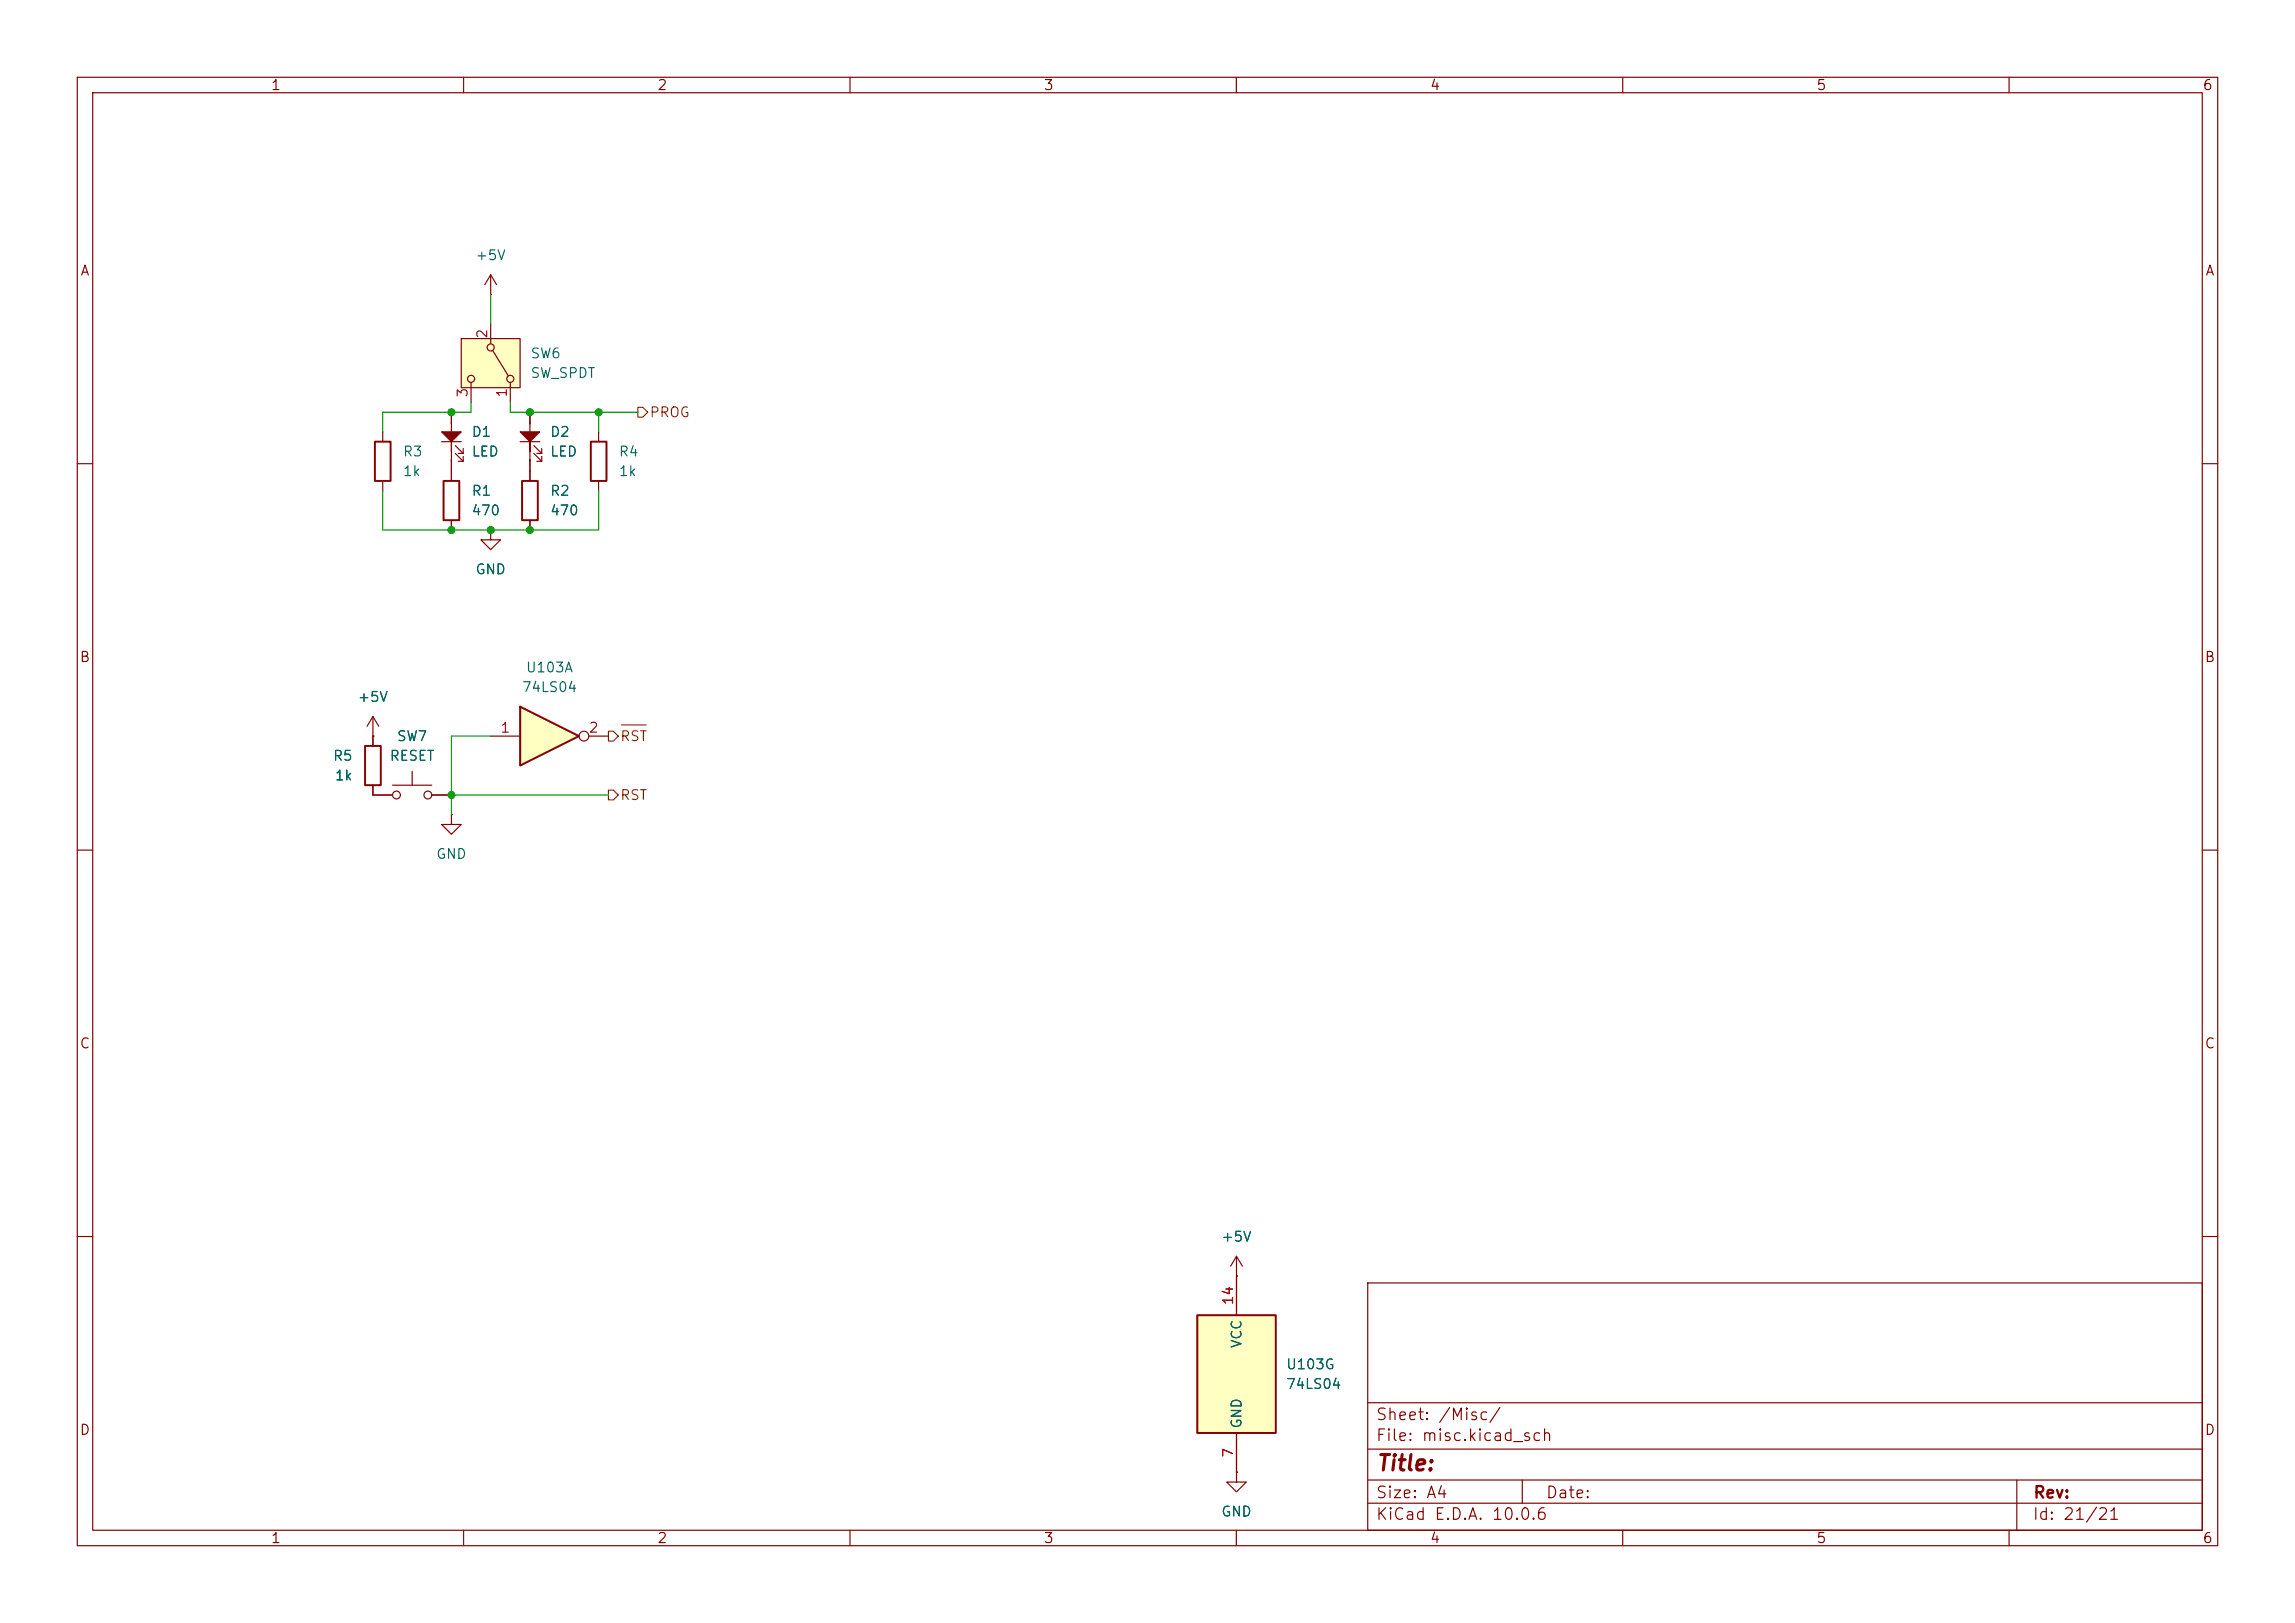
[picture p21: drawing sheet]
<svg xmlns="http://www.w3.org/2000/svg" width="297mm" height="210mm" viewBox="0 0 297 210" stroke-linecap="round" stroke-linejoin="round" font-family="sans-serif">
<defs><g id="words">
<text font-size="2" fill="#840000" x="178" y="190.8">Title:</text>
<g font-size="1.5" fill="#840000">
<text x="178" y="184.1">Sheet: /Misc/</text>
<text x="178" y="186.8">File: misc.kicad_sch</text>
<text x="178" y="197">KiCad E.D.A. 10.0.6</text>
<text x="178" y="194.2">Size: A4</text>
<text x="200" y="194.2">Date:</text>
<text x="263" y="197">Id: 21/21</text>
<text x="263" y="194.2">Rev:</text>
</g>
<g font-size="1.3" fill="#840000">
<text x="35" y="12">1</text>
<text x="85" y="12">2</text>
<text x="135" y="12">3</text>
<text x="185" y="12">4</text>
<text x="235" y="12">5</text>
<text x="285" y="12">6</text>
<text x="10.3" y="36">A</text>
<text x="285.3" y="36">A</text>
<text x="10.2" y="86">B</text>
<text x="285.2" y="86">B</text>
<text x="10.2" y="136">C</text>
<text x="285.2" y="136">C</text>
<text x="10.2" y="186">D</text>
<text x="285.2" y="186">D</text>
<text x="35" y="200">1</text>
<text x="85" y="200">2</text>
<text x="135" y="200">3</text>
<text x="185" y="200">4</text>
<text x="235" y="200">5</text>
<text x="285" y="200">6</text>
</g>
<g font-size="1.3" fill="#006464">
<text x="61.4" y="34">+5V</text>
<text x="68.6" y="46.7">SW6</text>
<text x="68.6" y="49.2">SW_SPDT</text>
<text x="52.1" y="59.4">R3</text>
<text x="60.9" y="56.8">D1</text>
<text x="60.9" y="59.4">LED</text>
<text x="71.1" y="56.8">D2</text>
<text x="71.1" y="59.4">LED</text>
<text x="80" y="59.4">R4</text>
<text x="52.1" y="61.9">1k</text>
<text x="60.9" y="64.5">R1</text>
<text x="71.1" y="64.5">R2</text>
<text x="80" y="61.9">1k</text>
<text x="60.9" y="67">470</text>
<text x="71.1" y="67">470</text>
<text x="61.4" y="74.6">GND</text>
<text x="67.5" y="89.9">74LS04</text>
<text x="68" y="87.3">U103A</text>
<text x="46.2" y="91.1">+5V</text>
<text x="43" y="98.8">R5</text>
<text x="43.2" y="101.3">1k</text>
<text x="50.3" y="98.8">RESET</text>
<text x="51.3" y="96.2">SW7</text>
<text x="56.4" y="111.5">GND</text>
<text x="158" y="161">+5V</text>
<text x="161" y="174.5" transform="rotate(-90 161 174.5)">VCC</text>
<text x="166.4" y="177.5">U103G</text>
<text x="161" y="184.9" transform="rotate(-90 161 184.9)">GND</text>
<text x="166.4" y="180">74LS04</text>
<text x="158" y="196.5">GND</text>
</g>
<g font-size="1.3" fill="#a90000">
<text x="63.4" y="43.9" transform="rotate(-90 63.4 43.9)">2</text>
<text x="60.8" y="51.5" transform="rotate(-90 60.8 51.5)">3</text>
<text x="65.9" y="51.5" transform="rotate(-90 65.9 51.5)">1</text>
<text x="64.7" y="95.1">1</text>
<text x="76.1" y="95.1">2</text>
<text x="159.9" y="169" transform="rotate(-90 159.9 169)">14</text>
<text x="159.9" y="188.7" transform="rotate(-90 159.9 188.7)">7</text>
</g>
<g font-size="1.3" fill="#725600">
<text x="84" y="54.3">PROG</text>
<text x="80.2" y="96.2">RST</text>
<text x="80.2" y="103.8">RST</text>
</g>
</g></defs>
<g fill="none" stroke="#840000" stroke-width=".15">
<path d="M10 10h277v190h-277zM12 12h273v186h-273zM60 10v2M110 10v2M160 10v2M210 10v2M260 10v2M67.3 57.2h2.5M68.6 53.3v2.6M68.6 58.4v2.6M69.1 57.7l1 1M69.1 58.7l1 1"/>
<path d="M69.5 58.7h.6M69.5 59.7h.6M70.1 58v.7M70.1 59.1v.6M10 60h2M285 60h2M10 110h2M285 110h2M10 160h2M177 166h108v32h-108zM285 160h2M60 198v2"/>
<path d="M110 198v2M160 198v2M160 190.5v1.3h1.3l-1.3 1.2-1.3-1.2h1.3M160 190.5h.1M177 194.5h108M177 191.5h108M177 187.5h108M177 181.5h108M197 191.5v3M210 198v2M260 198v2M261 191.5v6.5"/>
</g>
<path d="M67.3 55.9h2.5l-1.2 1.3v1.2v-1.2z" fill="#840000" stroke="#840000" stroke-width=".15"/>
<path d="M154.9 170.2h10.2v15.2h-10.2z" fill="#ffffc2"/>
<path d="M154.9 170.2h10.2v15.2h-10.2z" fill="none" stroke="#840000" stroke-width=".25"/>
<g fill="none" stroke="#840000" stroke-width=".15">
<path d="M48.3 95.3h.1M48.3 92.7l-.8 1.3M48.3 92.7l.7 1.3M48.3 92.7v2.6M53.3 99.8v1.8M48.3 102.9h2.5M50.8 101.6h5.1M55.9 102.9h2.5M160 165.1h.1M160 162.6v7.6M160 162.6l-.7 1.2M160 162.6l.8 1.2"/>
<path d="M160 185.4v5.1"/>
<circle cx="51.3" cy="102.9" r=".51"/>
<circle cx="55.4" cy="102.9" r=".51"/>
</g>
<path d="M67.3 91.4l7.6 3.9-7.6 3.8z" fill="#ffffc2"/>
<path d="M48.5 57.2h2v5h-2zM76.5 57.2h2v5h-2zM57.4 62.2h2v5.1h-2zM47.2 96.5h2.1v5.1h-2.1zM67.3 91.4l7.6 3.9-7.6 3.8z" fill="none" stroke="#840000" stroke-width=".25"/>
<g fill="none" stroke="#840000" stroke-width=".15">
<path d="M49.5 55.9v1.3M57.1 57.2h2.6M58.4 53.3v2.6M58.4 58.4v3.8M58.9 57.7l1 1M58.9 58.7l1 1M59.3 58.7h.6M59.3 59.7h.6M59.9 58v.7M59.9 59.1v.6M77.5 55.9v1.3M49.5 62.2v1.3"/>
<path d="M58.4 67.3v1.3M63.5 68.6v1.3h1.3l-1.3 1.2-1.3-1.2h1.3M63.5 68.6h.1M77.5 62.2v1.3M48.3 95.3v1.2M63.5 95.3h3.8M76.2 95.3h2.5M48.3 101.6v1.3M58.4 105.4v1.3h1.3l-1.3 1.3-1.3-1.3h1.3M58.4 105.4h.1"/>
<circle cx="75.6" cy="95.2" r=".63"/>
</g>
<path d="M57.1 55.9h2.6l-1.3 1.3v1.2v-1.2z" fill="#840000" stroke="#840000" stroke-width=".15"/>
<path d="M59.7 43.8h7.6v6.4h-7.6z" fill="#ffffc2"/>
<g fill="none" stroke="#840000" stroke-width=".15">
<path d="M63.5 38.1h.1M63.5 35.6v2.5M63.5 35.6l-.8 1.2M63.5 35.6l.8 1.2M58.4 53.3v1.5M58.4 59.5v2.7M59.7 43.8h7.6v6.4h-7.6zM61 49.5v2.6M63.5 41.9v2.6M63.8 45.3l2 3.3M66 49.5v2.6M68.6 53.3v1.5"/>
<path d="M68.6 59.5v2.7M58.4 67.3v1.3M63.5 68.6h.1M68.6 67.3v1.3M48.3 95.3h.1M48.3 95.3v1.2M48.3 101.6v1.3h2.5M55.9 102.9h2.5M160 165.1h.1M160 165.1v5.1M160 190.5h.1M160 185.4v5.1"/>
<circle cx="61" cy="49" r=".46"/>
<circle cx="63.5" cy="45" r=".46"/>
<circle cx="66" cy="49" r=".46"/>
</g>
<path d="M67.6 62.2h2v5.1h-2z" fill="none" stroke="#840000" stroke-width=".25"/>
<path d="M82.5 52.7h.7l.6 .6-.6 .7h-.7zM78.7 94.6h.7l.6 .7-.6 .6h-.7zM80.4 93.8h3.2M78.7 102.2h.7l.6 .7-.6 .6h-.7z" fill="none" stroke="#725600" stroke-width=".15"/>
<path d="M63.5 38.1v3.8M61 52.1v1.2h-11.5v2.6M66 52.1v1.2h16.5M77.5 53.3v2.6M49.5 63.5v5.1h28v-5.1M63.5 95.3h-5.1v10.1M58.4 102.9h20.3" fill="none" stroke="#009600" stroke-width=".15"/>
<g fill="#009600" stroke="#009600" stroke-width=".13">
<circle cx="68.6" cy="68.6" r=".46"/>
<circle cx="68.6" cy="53.3" r=".46"/>
<circle cx="58.4" cy="53.3" r=".46"/>
<circle cx="77.5" cy="53.3" r=".46"/>
<circle cx="58.4" cy="68.6" r=".46"/>
<circle cx="63.5" cy="68.6" r=".46"/>
<circle cx="58.4" cy="102.9" r=".46"/>
</g>
<use href="#words"/>
</svg>
